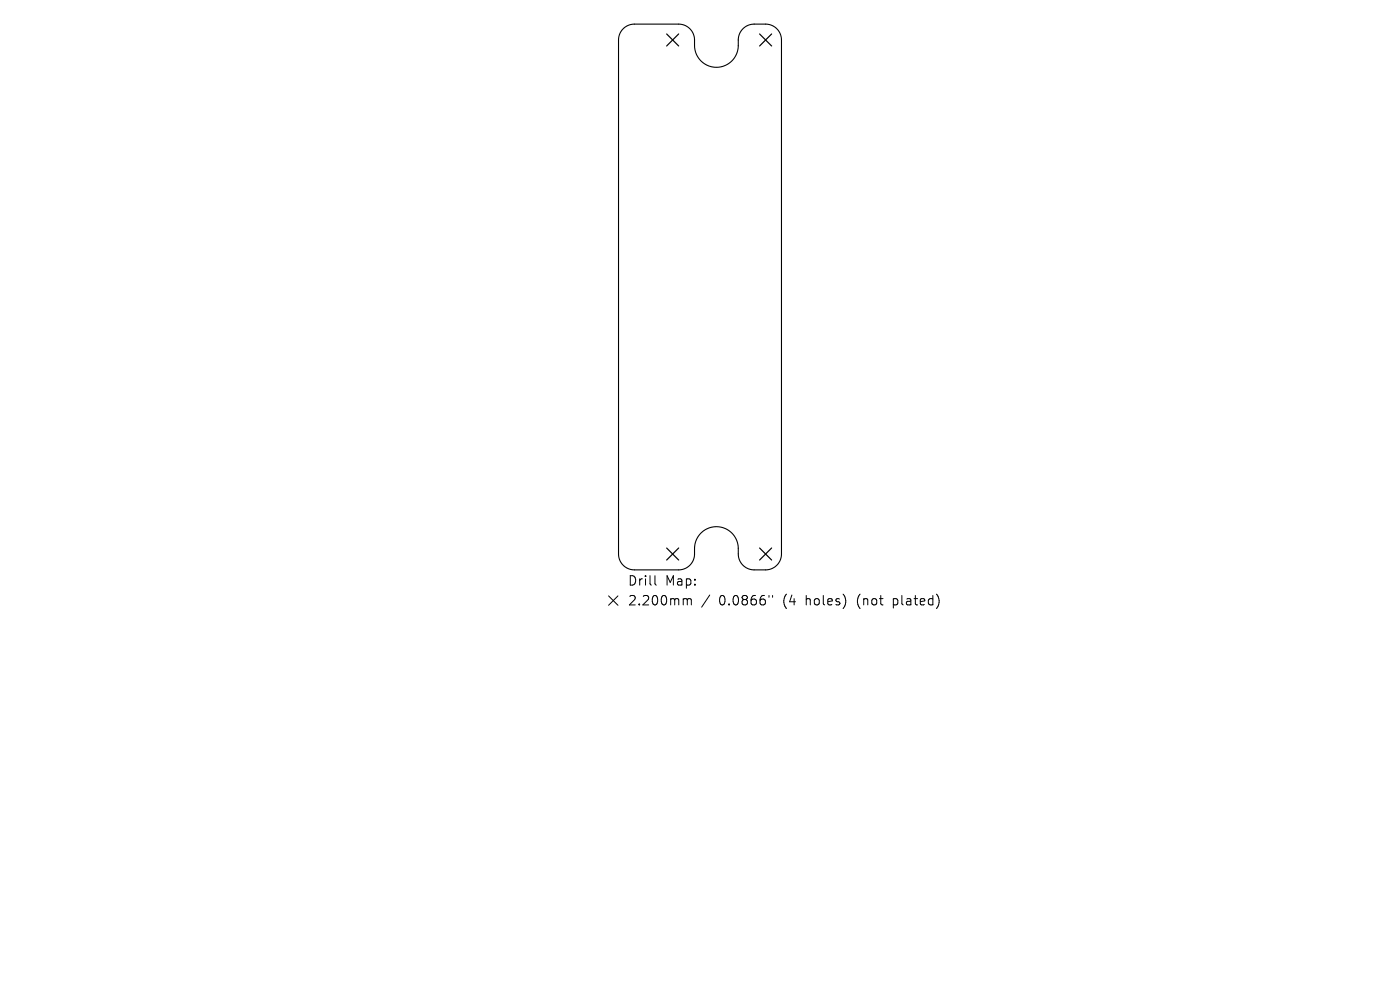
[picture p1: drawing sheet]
<svg xmlns="http://www.w3.org/2000/svg" width="297mm" height="210mm" viewBox="0 0 297 210" stroke-linecap="round" stroke-linejoin="round" font-family="sans-serif">
<defs><g id="words">
<g font-size="2.8">
<text x="133.1" y="124.5">Drill</text>
<text x="141.1" y="124.5">Map:</text>
<text x="133.1" y="128.7">2.200mm</text>
<text x="152.5" y="128.7">0.0866&quot;</text>
<text x="166.3" y="128.7">(4</text>
<text x="171.2" y="128.7">holes)</text>
<text x="182.3" y="128.7">(not</text>
<text x="190.1" y="128.7">plated)</text>
</g>
</g></defs>
<path d="M132.2 6.1a3.4 3.4 0 0 1 2.4-1h9.4a3.4 3.4 0 0 1 3.3 3.4 5.3 5.3 0 0 0 1.2 4.2 4.6 4.6 0 0 0 5.1 1.3 4.6 4.6 0 0 0 3-4.3v-1.2a3.4 3.4 0 0 1 3.4-3.4h2.4a3.4 3.4 0 0 1 3.4 3.4v109a3.4 3.4 0 0 1-3.4 3.4h-2.4a3.4 3.4 0 0 1-3.4-3.4 5.3 5.3 0 0 0-1.1-4.2 4.6 4.6 0 0 0-5.1-1.3 4.6 4.6 0 0 0-3.1 4.3v1.2a3.4 3.4 0 0 1-3.3 3.4h-9.4a3.4 3.4 0 0 1-3.4-3.4v-109a3.4 3.4 0 0 1 1-2.4z" fill="none" stroke="#000" stroke-width=".23"/>
<path d="M141.4 7.2l2.6 2.6M144 7.2l-2.6 2.6M161.1 7.2l2.6 2.6M163.7 7.2l-2.6 2.6M141.4 116.2l2.6 2.6M144 116.2l-2.6 2.6M161.1 116.2l2.6 2.6M163.7 116.2l-2.6 2.6" fill="none" stroke="#000" stroke-width=".26"/>
<path d="M129.1 126.4l2 2M131.1 126.4l-2 2M138.9 122.1v1.7l.3 .3M145.2 127h.3l.3 .3M145.8 127.3l.3-.3 .5 .1 .1 1.2M145.8 127.3v1M150.6 126.2l-1.7 2.6M163.1 126.3v.4M163.9 126.3v.4" fill="none" stroke="#000" stroke-width=".21"/>
<use href="#words"/>
</svg>
